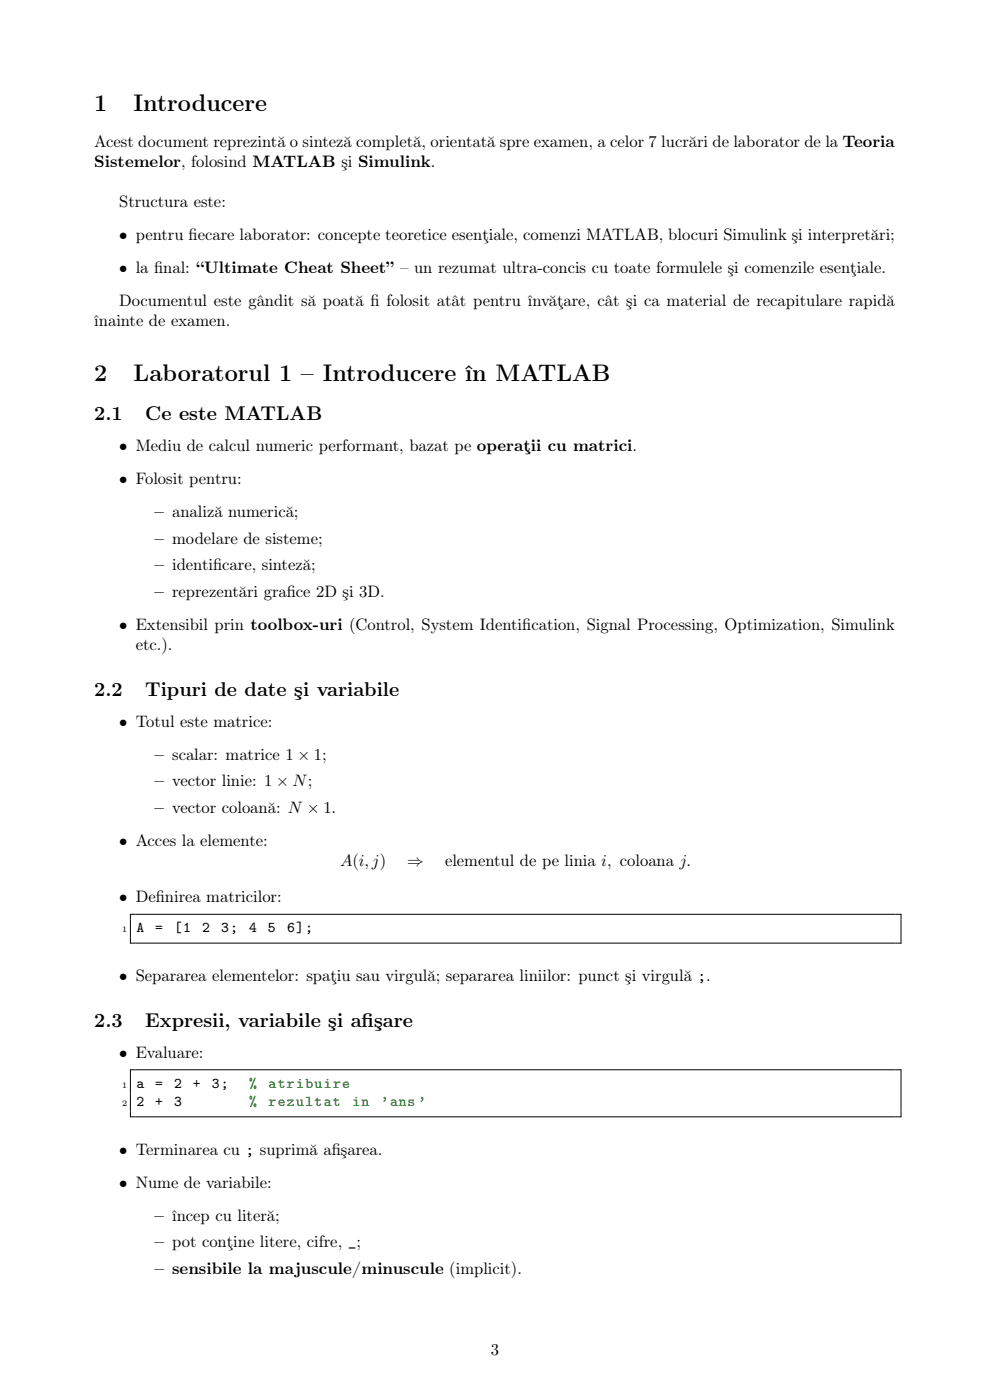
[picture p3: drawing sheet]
<svg xmlns="http://www.w3.org/2000/svg" width="210mm" height="297mm" viewBox="0 0 210 297" stroke-linecap="round" stroke-linejoin="round" font-family="sans-serif">
<defs><g id="words">
<g font-size="5.1">
<text x="20" y="23.5">1</text>
<text x="28.3" y="23.5">Introducere</text>
<text x="20" y="80.8">2</text>
<text x="28.3" y="80.8">Laboratorul 1 – Introducere în MATLAB</text>
</g>
<g font-size="4.2">
<text x="20" y="89.2">2.1</text>
<text x="30.8" y="89.2">Ce este MATLAB</text>
<text x="20" y="147.7">2.2</text>
<text x="30.8" y="147.7">Tipuri de date şi variabile</text>
<text x="20" y="217.9">2.3</text>
<text x="30.8" y="217.9">Expresii, variabile şi af</text>
<text x="76.7" y="217.9">işare</text>
</g>
<g font-size="3.5">
<text x="20" y="31.2">Acest document reprezintă o sinteză completă, orientată spre examen, a celor 7 lucrări de laborator de la Teoria</text>
<text x="20" y="35.4">Sistemelor, folosind MATLAB şi Simulink.</text>
<text x="25.3" y="43.9">Structura este:</text>
<text x="25.3" y="50.9">• pentru f</text>
<text x="40" y="50.9">iecare laborator: concepte teoretice esenţiale, comenzi MATLAB, blocuri Simulink şi interpretări;</text>
<text x="25.3" y="57.9">• la f</text>
<text x="32.7" y="57.9">inal: “Ultimate Cheat Sheet” – un rezumat ultra-concis cu toate formulele şi comenzile esenţiale.</text>
<text x="25.3" y="65">Documentul este gândit să poată f</text>
<text x="78.6" y="65">i folosit atât pentru învăţare, cât şi ca material de recapitulare rapidă</text>
<text x="20" y="69.2">înainte de examen.</text>
<text x="25.3" y="95.7">• Mediu de calcul numeric performant, bazat pe operaţii cu matrici.</text>
<text x="25.3" y="102.7">• Folosit pentru:</text>
<text x="32.7" y="109.7">– analiză numerică;</text>
<text x="32.7" y="115.4">– modelare de sisteme;</text>
<text x="32.7" y="121">– identif</text>
<text x="45.2" y="121">icare, sinteză;</text>
<text x="32.7" y="126.6">– reprezentări graf</text>
<text x="60.8" y="126.6">ice 2D şi 3D.</text>
<text x="25.3" y="133.6">• Extensibil prin toolbox-uri (Control, System Identif</text>
<text x="28.8" y="137.9">etc.).</text>
<text x="110.8" y="133.6">ication, Signal Processing, Optimization, Simulink</text>
<text x="25.3" y="154.2">• Totul este matrice:</text>
<text x="32.7" y="161.2">– scalar: matrice 1 × 1;</text>
<text x="32.7" y="166.8">– vector linie: 1 × N;</text>
<text x="32.7" y="172.5">– vector coloană: N × 1.</text>
<text x="25.3" y="179.5">• Acces la elemente:</text>
<text x="72.1" y="183.7">A(i,j)</text>
<text x="86.4" y="183.7">⇒</text>
<text x="94.4" y="183.7">elementul de pe linia i, coloana j.</text>
<text x="25.3" y="191.4">• Def</text>
<text x="33" y="191.4">inirea matricilor:</text>
<text x="25.3" y="208.1">• Separarea elementelor: spaţiu sau virgulă; separarea liniilor: punct şi virgulă ;.</text>
<text x="25.3" y="224.4">• Evaluare:</text>
<text x="25.3" y="244.9">• Terminarea cu ; suprimă af</text>
<text x="70.4" y="244.9">işarea.</text>
<text x="25.3" y="252">• Nume de variabile:</text>
<text x="32.7" y="259">– încep cu literă;</text>
<text x="32.7" y="264.6">– pot conţine litere, cifre, _;</text>
<text x="32.7" y="270.2">– sensibile la majuscule/minuscule (implicit).</text>
<text x="104.1" y="287.5">3</text>
</g>
<g font-size="3.2">
<text x="29" y="197.8">A</text>
<text x="32.9" y="197.8">=</text>
<text x="37" y="197.8">[1</text>
<text x="42.9" y="197.8">2</text>
<text x="46.9" y="197.8">3;</text>
<text x="52.8" y="197.8">4</text>
<text x="56.8" y="197.8">5</text>
<text x="60.9" y="197.8">6];</text>
<text x="29" y="230.8">a</text>
<text x="32.9" y="230.8">=</text>
<text x="36.9" y="230.8">2</text>
<text x="40.9" y="230.8">+</text>
<text x="44.9" y="230.8">3;</text>
<text x="29" y="234.6">2</text>
<text x="32.9" y="234.6">+</text>
<text x="36.9" y="234.6">3</text>
</g>
<g font-size="3.2" fill="#008000">
<text x="52.8" y="230.8">%</text>
<text x="57" y="230.8">atribuire</text>
<text x="52.9" y="234.6">%</text>
<text x="57" y="234.6">rezultat</text>
<text x="74.8" y="234.6">in</text>
<text x="80.8" y="234.6">’ans ’</text>
</g>
<g font-size="1.8">
<text x="25.8" y="197.8">1</text>
<text x="25.8" y="230.8">1</text>
<text x="25.8" y="234.6">2</text>
</g>
</g></defs>
<path d="M27.6 194h163.6M27.7 193.9v6.2M191.1 193.9v6.2M27.6 200.1h163.6M27.6 226.9h163.6M27.6 236.9h163.6M27.7 226.9v10.1M191.1 226.9v10.1" fill="none" stroke="#000" stroke-width=".21"/>
<use href="#words"/>
</svg>
